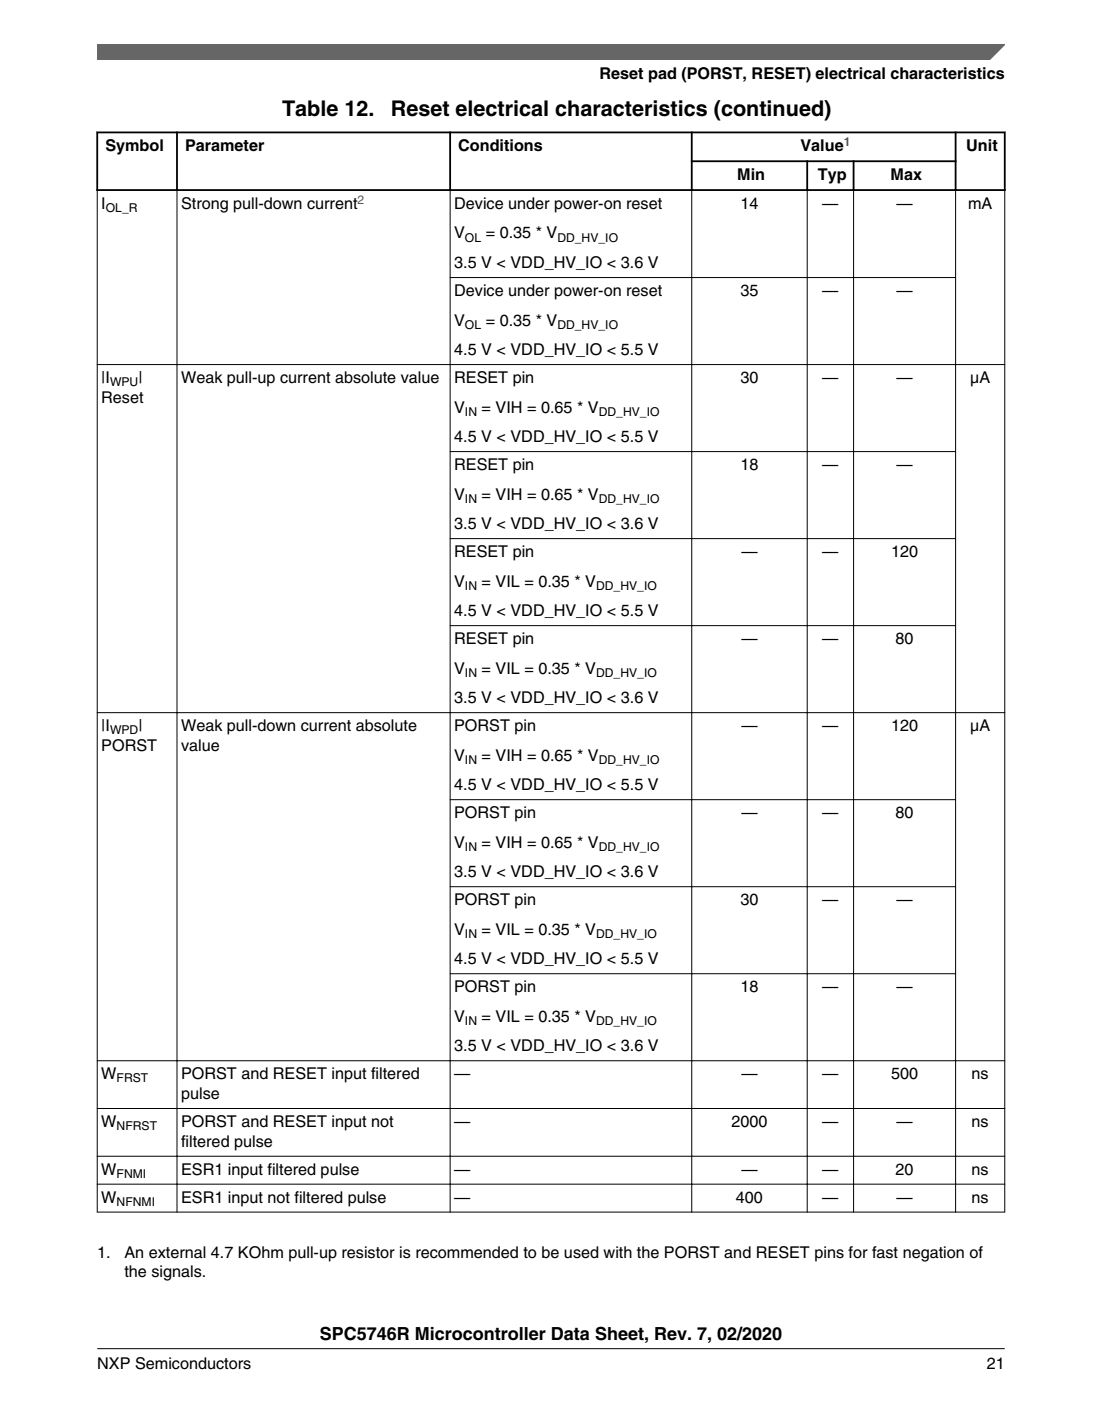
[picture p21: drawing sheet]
<svg xmlns="http://www.w3.org/2000/svg" width="216mm" height="274mm" viewBox="0 0 216 274" stroke-linecap="round" stroke-linejoin="round" font-family="sans-serif">
<defs><g id="words">
<g font-size="4.2">
<text x="55.3" y="22.7">Table 12.</text>
<text x="76.6" y="22.7">Reset electrical characteristics (continued)</text>
</g>
<text font-size="3.5" x="62.7" y="262.3">SPC5746R Microcontroller Data Sheet, Rev. 7, 02/2020</text>
<g font-size="3.2">
<text x="117.4" y="15.5">Reset pad (PORST, RESET) electrical characteristics</text>
<text x="20.6" y="29.6">Symbol</text>
<text x="36.3" y="29.6">Parameter</text>
<text x="89.8" y="29.6">Conditions</text>
<text x="156.8" y="29.6">Value</text>
<text x="189.3" y="29.6">Unit</text>
<text x="144.5" y="35.3">Min</text>
<text x="160.2" y="35.3">Typ</text>
<text x="174.5" y="35.3">Max</text>
<text x="19.8" y="40.9">I</text>
<text x="35.5" y="40.9">Strong pull-down current</text>
<text x="89" y="40.9">Device under power-on reset</text>
<text x="145.1" y="40.9">14</text>
<text x="161.1" y="40.9">—</text>
<text x="175.6" y="40.9">—</text>
<text x="189.7" y="40.9">mA</text>
<text x="89" y="46.7">V</text>
<text x="95.2" y="46.7">= 0.35 * V</text>
<text x="89" y="52.5">3.5 V &lt; VDD_HV_IO &lt; 3.6 V</text>
<text x="89" y="58">Device under power-on reset</text>
<text x="145.1" y="58">35</text>
<text x="161.1" y="58">—</text>
<text x="175.6" y="58">—</text>
<text x="89" y="63.7">V</text>
<text x="95.2" y="63.7">= 0.35 * V</text>
<text x="89" y="69.5">4.5 V &lt; VDD_HV_IO &lt; 5.5 V</text>
<text x="19.8" y="75">|I</text>
<text x="27.1" y="75">|</text>
<text x="35.5" y="75">Weak pull-up current absolute value</text>
<text x="89" y="75">RESET pin</text>
<text x="145.1" y="75">30</text>
<text x="161.1" y="75">—</text>
<text x="175.6" y="75">—</text>
<text x="190.1" y="75">μA</text>
<text x="19.8" y="78.9">Reset</text>
<text x="89" y="80.8">V</text>
<text x="94.4" y="80.8">= VIH = 0.65 * V</text>
<text x="89" y="86.6">4.5 V &lt; VDD_HV_IO &lt; 5.5 V</text>
<text x="89" y="92">RESET pin</text>
<text x="145.1" y="92">18</text>
<text x="161.1" y="92">—</text>
<text x="175.6" y="92">—</text>
<text x="89" y="97.8">V</text>
<text x="94.4" y="97.8">= VIH = 0.65 * V</text>
<text x="89" y="103.6">3.5 V &lt; VDD_HV_IO &lt; 3.6 V</text>
<text x="89" y="109.1">RESET pin</text>
<text x="145.2" y="109.1">—</text>
<text x="161.1" y="109.1">—</text>
<text x="174.6" y="109.1">120</text>
<text x="89" y="114.9">V</text>
<text x="94.4" y="114.9">= VIL = 0.35 * V</text>
<text x="89" y="120.6">4.5 V &lt; VDD_HV_IO &lt; 5.5 V</text>
<text x="89" y="126.1">RESET pin</text>
<text x="89" y="131.9">V</text>
<text x="94.4" y="131.9">= VIL = 0.35 * V</text>
<text x="145.2" y="126.1">—</text>
<text x="161.1" y="126.1">—</text>
<text x="175.5" y="126.1">80</text>
<text x="89" y="137.7">3.5 V &lt; VDD_HV_IO &lt; 3.6 V</text>
<text x="19.8" y="143.1">|I</text>
<text x="27.1" y="143.1">|</text>
<text x="35.5" y="143.1">Weak pull-down current absolute</text>
<text x="89" y="143.1">PORST pin</text>
<text x="145.2" y="143.1">—</text>
<text x="161.1" y="143.1">—</text>
<text x="174.6" y="143.1">120</text>
<text x="190.1" y="143.1">μA</text>
<text x="19.8" y="147">PORST</text>
<text x="35.5" y="147">value</text>
<text x="89" y="148.9">V</text>
<text x="94.4" y="148.9">= VIH = 0.65 * V</text>
<text x="89" y="154.7">4.5 V &lt; VDD_HV_IO &lt; 5.5 V</text>
<text x="89" y="160.2">PORST pin</text>
<text x="145.2" y="160.2">—</text>
<text x="161.1" y="160.2">—</text>
<text x="175.5" y="160.2">80</text>
<text x="89" y="166">V</text>
<text x="94.4" y="166">= VIH = 0.65 * V</text>
<text x="89" y="171.8">3.5 V &lt; VDD_HV_IO &lt; 3.6 V</text>
<text x="89" y="177.2">PORST pin</text>
<text x="145.1" y="177.2">30</text>
<text x="161.1" y="177.2">—</text>
<text x="175.6" y="177.2">—</text>
<text x="89" y="183">V</text>
<text x="94.4" y="183">= VIL = 0.35 * V</text>
<text x="89" y="188.8">4.5 V &lt; VDD_HV_IO &lt; 5.5 V</text>
<text x="89" y="194.3">PORST pin</text>
<text x="145.1" y="194.3">18</text>
<text x="161.1" y="194.3">—</text>
<text x="175.6" y="194.3">—</text>
<text x="89" y="200.1">V</text>
<text x="94.4" y="200.1">= VIL = 0.35 * V</text>
<text x="89" y="205.8">3.5 V &lt; VDD_HV_IO &lt; 3.6 V</text>
<text x="19.8" y="211.3">W</text>
<text x="35.5" y="211.3">PORST and RESET input filtered</text>
<text x="35.5" y="215.2">pulse</text>
<text x="89" y="211.3">—</text>
<text x="145.2" y="211.3">—</text>
<text x="161.1" y="211.3">—</text>
<text x="174.6" y="211.3">500</text>
<text x="190.4" y="211.3">ns</text>
<text x="19.8" y="220.7">W</text>
<text x="35.5" y="220.7">PORST and RESET input not</text>
<text x="89" y="220.7">—</text>
<text x="143.3" y="220.7">2000</text>
<text x="161.1" y="220.7">—</text>
<text x="175.6" y="220.7">—</text>
<text x="190.4" y="220.7">ns</text>
<text x="35.5" y="224.5">filtered pulse</text>
<text x="19.8" y="230">W</text>
<text x="35.5" y="230">ESR1 input filtered pulse</text>
<text x="89" y="230">—</text>
<text x="145.2" y="230">—</text>
<text x="161.1" y="230">—</text>
<text x="175.5" y="230">20</text>
<text x="190.4" y="230">ns</text>
<text x="19.8" y="235.5">W</text>
<text x="35.5" y="235.5">ESR1 input not filtered pulse</text>
<text x="89" y="235.5">—</text>
<text x="144.2" y="235.5">400</text>
<text x="161.1" y="235.5">—</text>
<text x="175.6" y="235.5">—</text>
<text x="190.4" y="235.5">ns</text>
<text x="19" y="246.2">1.</text>
<text x="24.4" y="246.2">An external 4.7 KOhm pull-up resistor is recommended to be used with the PORST and RESET pins for fast negation of</text>
<text x="24.4" y="250.1">the signals.</text>
<text x="19" y="268">NXP Semiconductors</text>
<text x="193.3" y="268">21</text>
</g>
<g font-size="2.4" fill="#00f">
<text x="165.3" y="28.6">1</text>
<text x="70.1" y="39.9">2</text>
</g>
<g font-size="2.4">
<text x="20.7" y="41.5">OL_R</text>
<text x="91.1" y="47.3">OL</text>
<text x="109.2" y="47.3">DD_HV_IO</text>
<text x="91.1" y="64.4">OL</text>
<text x="109.2" y="64.4">DD_HV_IO</text>
<text x="21.6" y="75.6">WPU</text>
<text x="91.1" y="81.4">IN</text>
<text x="117.3" y="81.4">DD_HV_IO</text>
<text x="91.1" y="98.5">IN</text>
<text x="117.3" y="98.5">DD_HV_IO</text>
<text x="91.1" y="115.5">IN</text>
<text x="116.8" y="115.5">DD_HV_IO</text>
<text x="91.1" y="132.5">IN</text>
<text x="116.8" y="132.5">DD_HV_IO</text>
<text x="21.6" y="143.8">WPD</text>
<text x="91.1" y="149.6">IN</text>
<text x="117.3" y="149.6">DD_HV_IO</text>
<text x="91.1" y="166.6">IN</text>
<text x="117.3" y="166.6">DD_HV_IO</text>
<text x="91.1" y="183.6">IN</text>
<text x="116.8" y="183.6">DD_HV_IO</text>
<text x="91.1" y="200.7">IN</text>
<text x="116.8" y="200.7">DD_HV_IO</text>
<text x="22.8" y="211.9">FRST</text>
<text x="22.8" y="221.3">NFRST</text>
<text x="22.8" y="230.6">FNMI</text>
<text x="22.8" y="236.1">NFNMI</text>
</g>
</g></defs>
<path d="M18.9 25.9h178.1M18.9 37.2h178.1M19 25.8v11.6M34.7 25.8v11.6M88.2 25.8v11.6M135.3 31.6h52.1M135.5 25.8v11.6M158.1 31.4v6M167.2 31.4v6M187.2 25.8v11.6M196.8 25.8v11.6" fill="none" stroke="#000" stroke-width=".35"/>
<g fill="none" stroke="#000" stroke-width=".2">
<path d="M19 37.4v200M34.7 37v200.4M88.2 37v200.4M135.5 37v200.4M158.1 37v200.4M167.2 37v200.4M187.2 37v200.4M196.8 37.4v200M88.1 54.3h99.2M19 71.4h177.9M88.1 88.4h99.2M88.1 105.5h99.2"/>
<path d="M19 139.5h177.9M88.1 122.5h99.2M88.1 156.6h99.2M88.1 173.6h99.2M88.1 190.7h99.2M19 207.7h177.9M19 217h177.9M19 226.4h177.9M19 231.9h177.9M19 237.3h177.9"/>
</g>
<path d="M19 8.7h177.8l-5.6 3h-172.2z" fill="#666"/>
<path d="M19 11.7v-3h177.8l-3 3" fill="none" stroke="#666" stroke-width=".28"/>
<path d="M19 264.1h177.8" fill="none" stroke="#000" stroke-width=".2"/>
<use href="#words"/>
</svg>
